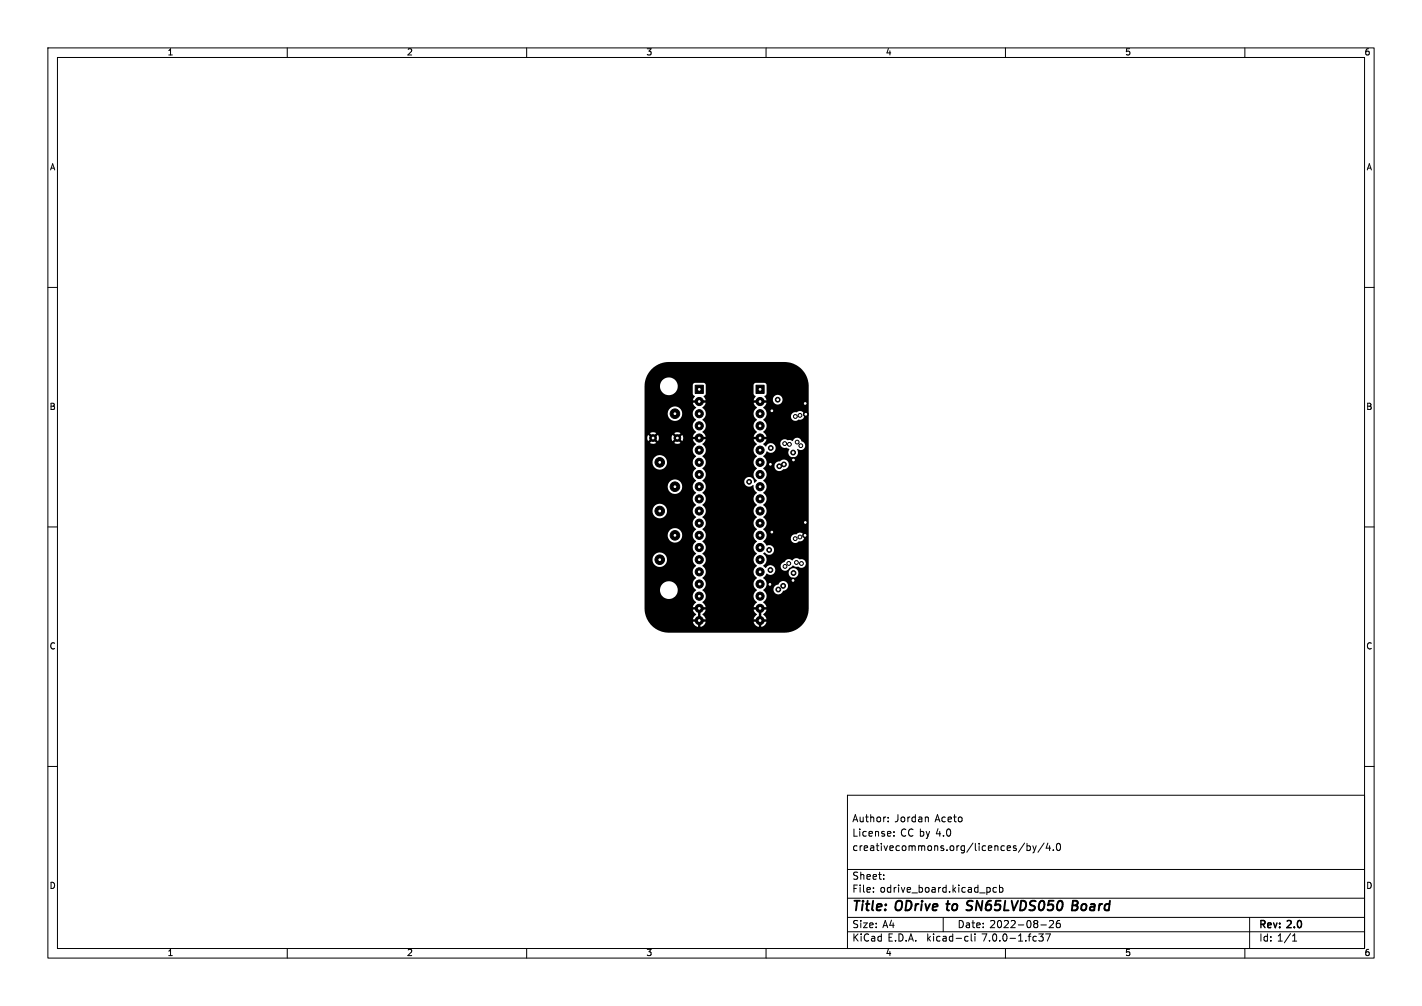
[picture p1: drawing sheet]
<svg xmlns="http://www.w3.org/2000/svg" width="297mm" height="210mm" viewBox="0 0 297 210" stroke-linecap="round" stroke-linejoin="round" font-family="sans-serif">
<defs><g id="words">
<g font-size="2.8">
<text x="178" y="190.8">Title:</text>
<text x="187.1" y="190.8">ODrive</text>
<text x="198.5" y="190.8">to</text>
<text x="203.2" y="190.8">SN65LVDS050</text>
<text x="225.8" y="190.8">Board</text>
</g>
<g font-size="2.1">
<text x="178" y="171.9">Author:</text>
<text x="186.8" y="171.9">Jordan</text>
<text x="195.3" y="171.9">Aceto</text>
<text x="178" y="177.9">creativecommons.org/licences/by/4.0</text>
<text x="178" y="174.9">License:</text>
<text x="188" y="174.9">CC by 4.0</text>
<text x="178" y="183.9">Sheet:</text>
<text x="178" y="186.6">File:</text>
<text x="183.8" y="186.6">odrive_board.kicad_pcb</text>
<text x="178" y="196.8">KiCad</text>
<text x="178" y="194">Size:</text>
<text x="184.3" y="194">A4</text>
<text x="185.4" y="196.8">E.D.A.</text>
<text x="193.6" y="196.8">kicad-cli</text>
<text x="200" y="194">Date:</text>
<text x="205.2" y="196.8">7.0.0-1.fc37</text>
<text x="206.7" y="194">2022-08-26</text>
<text x="263" y="194.2">Rev:</text>
<text x="263" y="196.8">Id: 1/1</text>
<text x="269" y="194.2">2.0</text>
</g>
<g font-size="1.8">
<text x="35" y="11.8">1</text>
<text x="85" y="11.8">2</text>
<text x="135" y="11.8">3</text>
<text x="185" y="11.8">4</text>
<text x="235" y="11.8">5</text>
<text x="285" y="11.8">6</text>
<text x="10.4" y="35.8">A</text>
<text x="285.4" y="35.8">A</text>
<text x="10.3" y="85.8">B</text>
<text x="285.3" y="85.8">B</text>
<text x="10.3" y="135.8">C</text>
<text x="285.3" y="135.8">C</text>
<text x="10.3" y="185.8">D</text>
<text x="285.3" y="185.8">D</text>
<text x="35" y="199.8">1</text>
<text x="85" y="199.8">2</text>
<text x="135" y="199.8">3</text>
<text x="185" y="199.8">4</text>
<text x="235" y="199.8">5</text>
<text x="285" y="199.8">6</text>
</g>
</g></defs>
<g fill="none" stroke="#000" stroke-width=".21">
<path d="M10 10h277v190h-277zM12 12h273v186h-273zM60 10v2M110 10v2M160 10v2M210 10v2M260 10v2M10 60h2M285 60h2M10 110h2M285 110h2M10 160h2"/>
<path d="M285 160h2M177 166h108v32h-108zM185.5 171.4v.2M185.5 170.6v.2M186.7 174.4v.2M186.7 173.6v.2M193.7 170.6l.2 .2v.8M214 176l-1.3 1.9M214.5 176.1v1.5M214.5 176.6h.4l.3 .2-.1 .7h-.6M215.7 176.6l.4 1M216.1 177.6l-.4 .5"/>
<path d="M216.4 176.6l-.3 1M218.1 176l-1.3 1.9M218.9 176l-.4 1.1h.9M219.2 176.6v1M220 177.4v.2M220.8 176.2l.2-.1a.8 .8 0 0 1 .5 .7 .8 .8 0 0 1-.5 .8l-.2-.2-.2-.4zM60 198v2M110 198v2M160 198v2M177 194.5h108M177 191.5h108M177 187.5h108"/>
<path d="M177 181.5h108M182.4 186.1v.2M182.4 185.3v.2M184.6 183.4v.2M184.6 182.6v.2M197 191.5v3M201.8 195.5h.4M202.2 196.4l-.4 .1M202.8 195v1.2l.3 .3M203.6 195v.1M203.6 195.5v1M206.5 185.3l.3 .2v.5l-.3 .3"/>
<path d="M208.1 185.3h-.4l-.3 .2 .1 .7h.6M208.8 185.3h.4l.3 .2-.2 .7h-.5M208.8 184.8v1.5M210 198v2M217 195h.9l-.5 .5 .4 .2v.6l-.2 .2-.6-.2M217.4 193.1h1.1M218.4 195h1l-.7 1.5M219.2 192.3l.6-.1 .2 .4-.9 1.1h.9M221.3 192.2h-.4a1.01 1.01 0 0 0 0 1.5l.5-.2 .1-.5-.3-.3-.4 .1-.2 .2M260 198v2M261 191.5v6.5M270 196.5h.8"/>
<path d="M270 195.4l.4-.4v1.5"/>
</g>
<path d="M197.6 188.7h.8M202.1 190h.5M202.1 188.9l.6 .2M202.9 188h-.5l-.3 .2M224 189h.7M224.7 189l.3 .2M225 188.2l-.2-.2h-.7l-.2 2h.7l.5-.3M225.1 188.6l-.4 .4" fill="none" stroke="#000" stroke-width=".4"/>
<g fill="#000" stroke="#000" stroke-width=".21">
<path d="M145.2 80.4h1.7v1.7h-1.7zM157.9 80.4h1.7v1.7h-1.7z"/>
<circle cx="136.4" cy="91.4" r=".7"/>
<circle cx="137.8" cy="96.5" r="1"/>
<circle cx="141" cy="86.4" r="1"/>
<circle cx="141.5" cy="91.4" r=".7"/>
<circle cx="146" cy="96.5" r=".85"/>
<circle cx="146" cy="83.8" r=".85"/>
<circle cx="146" cy="94" r=".85"/>
<circle cx="146" cy="86.4" r=".85"/>
<circle cx="146" cy="88.9" r=".85"/>
<circle cx="146" cy="99.1" r=".85"/>
<circle cx="146" cy="91.4" r=".85"/>
<circle cx="158.7" cy="91.4" r=".85"/>
<circle cx="158.7" cy="83.8" r=".85"/>
<circle cx="158.7" cy="86.4" r=".85"/>
<circle cx="158.7" cy="88.9" r=".85"/>
<circle cx="158.7" cy="99.1" r=".85"/>
<circle cx="158.7" cy="96.5" r=".85"/>
<circle cx="158.7" cy="94" r=".85"/>
<circle cx="160.9" cy="96.9" r=".5"/>
<circle cx="161" cy="93.5" r=".5"/>
<circle cx="161.2" cy="85.8" r=".5"/>
<circle cx="162.4" cy="83.4" r=".5"/>
<circle cx="162.8" cy="97.3" r=".5"/>
<circle cx="163.7" cy="96.9" r=".5"/>
<circle cx="163.9" cy="92.6" r=".4"/>
<circle cx="164.9" cy="92.8" r=".4"/>
<circle cx="165.7" cy="94.5" r=".5"/>
<circle cx="165.7" cy="96" r=".5"/>
<circle cx="166.1" cy="86.9" r=".4"/>
<circle cx="166.5" cy="92.3" r=".4"/>
<circle cx="167.1" cy="86.7" r=".4"/>
<circle cx="167.3" cy="93" r=".4"/>
<circle cx="168.2" cy="84.2" r=".5"/>
<circle cx="168.3" cy="86.5" r=".5"/>
<circle cx="137.8" cy="116.8" r="1"/>
<circle cx="137.8" cy="106.7" r="1"/>
<circle cx="141" cy="101.6" r="1"/>
<circle cx="141" cy="111.8" r="1"/>
<circle cx="146" cy="106.7" r=".85"/>
<circle cx="146" cy="119.4" r=".85"/>
<circle cx="146" cy="116.8" r=".85"/>
<circle cx="146" cy="104.1" r=".85"/>
<circle cx="146" cy="101.6" r=".85"/>
<circle cx="146" cy="114.3" r=".85"/>
<circle cx="146" cy="111.8" r=".85"/>
<circle cx="146" cy="109.2" r=".85"/>
<circle cx="156.5" cy="100.6" r=".5"/>
<circle cx="158.7" cy="106.7" r=".85"/>
<circle cx="158.7" cy="114.3" r=".85"/>
<circle cx="158.7" cy="116.8" r=".85"/>
<circle cx="158.7" cy="101.6" r=".85"/>
<circle cx="158.7" cy="109.2" r=".85"/>
<circle cx="158.7" cy="111.8" r=".85"/>
<circle cx="158.7" cy="104.1" r=".85"/>
<circle cx="158.7" cy="119.4" r=".85"/>
<circle cx="160.7" cy="114.8" r=".5"/>
<circle cx="160.9" cy="119" r=".5"/>
<circle cx="161.2" cy="111.1" r=".5"/>
<circle cx="164" cy="118.2" r=".4"/>
<circle cx="164.7" cy="117.6" r=".4"/>
<circle cx="165.7" cy="119.6" r=".5"/>
<circle cx="166.1" cy="112.4" r=".4"/>
<circle cx="166.3" cy="117.4" r=".4"/>
<circle cx="167.1" cy="112.1" r=".4"/>
<circle cx="167.4" cy="117.6" r=".4"/>
<circle cx="168.1" cy="111.8" r=".5"/>
<circle cx="168.2" cy="109.1" r=".5"/>
<circle cx="146" cy="129.5" r=".85"/>
<circle cx="146" cy="127" r=".85"/>
<circle cx="146" cy="121.9" r=".85"/>
<circle cx="146" cy="124.5" r=".85"/>
<circle cx="158.7" cy="129.5" r=".85"/>
<circle cx="158.7" cy="127" r=".85"/>
<circle cx="158.7" cy="124.5" r=".85"/>
<circle cx="158.7" cy="121.9" r=".85"/>
<circle cx="160.8" cy="122" r=".5"/>
<circle cx="162.6" cy="123.1" r=".5"/>
<circle cx="163.6" cy="122.3" r=".5"/>
<circle cx="165.6" cy="121.2" r=".5"/>
</g>
<path d="M136 77.1l1.6-1.1 1.7-.4h25l1.6 .4 1.4 1 1 1.2 .5 1.6 .1 47.2-.1 1.1-.3 1-.7 1.1-1.1 1-1.4 .7-1.5 .2h-24.5l-1.1-.2-1-.5-1-.7-.7-.9h9.2a1.3 1.3 0 0 0 1.1 1.1h.5a1.33 1.33 0 0 0 1.1-1.1h10a1.3 1.3 0 0 0 1.1 1.1h.5a1.3 1.3 0 0 0 1.1-1.1h-1.1v1.1h-.5v-1.1h-12.2v1.1h-.5v-1.1h-10.3l-.3-.5h24.9l-.3-.6-.4-.4 .4-.5 .3-.5h-1.1v2h-.5v-2h-1.1l.3 .5 .4 .5-.4 .4-.3 .6h-10l-.3-.6-.4-.4 .4-.5 .3-.5h-1.1v2h-.5v-2h-1.1l.3 .5 .4 .5-.4 .4-.3 .6h-9.5l-.6-1.9v-4.1h3.2a1.85 1.85 0 0 0 1.2 1.6 1.85 1.85 0 0 0 2-.4h3.7a1.68 1.68 0 0 0 .7 1.2l-.4 .5-.3 .5h2.7l-.7-1a1.45 1.45 0 0 0 0-2.5 1.48 1.48 0 0 0 0-2.5 1.48 1.48 0 0 0 0-2.6 1.48 1.48 0 0 0 0-2.5 1.48 1.48 0 0 0 0-2.6 1.48 1.48 0 0 0 0-2.5 1.48 1.48 0 0 0 0-2.5 1.48 1.48 0 0 0 0-2.6 1.48 1.48 0 0 0 0-2.5 1.44 1.44 0 0 0 .3-2.3h8.5a1.12 1.12 0 0 0 .7 .9 1.12 1.12 0 0 0 1.2-.2 2.22 2.22 0 0 0 .7 1.6l-.1 .1a1.42 1.42 0 0 0 .1 2.4l-.3 .3a1.43 1.43 0 0 0 .3 2.3l-.3 .2a1.43 1.43 0 0 0 .3 2.3l-.6 .6a1.38 1.38 0 0 0 .6 1.9l-.6 .9a1.49 1.49 0 0 0 .6 1.7l-.5 .6a1.38 1.38 0 0 0 .5 1.8l-.6 .9a1.49 1.49 0 0 0 .6 1.8l-.4 .4-.3 .6a1.36 1.36 0 0 0 .6 1.4l.1 .2-.6 .7a1.36 1.36 0 0 0 .5 1.6l.1 .2-.4 .4-.3 .5h2.7l-.7-1a1.45 1.45 0 0 0 0-2.5l.1-.1h2a1.06 1.06 0 0 0 1 1 1.06 1.06 0 0 0 1.1-.8 1.02 1.02 0 0 0 .7-1.7 1.02 1.02 0 0 0-1.8 .5l-.7 .2-.3 .8h-2a1.46 1.46 0 0 0-.1-2.4l.7-.9a1.28 1.28 0 0 0 1.6-.2h3a1.05 1.05 0 0 0 1.5 1 1.05 1.05 0 0 0 .2-1.8 1.05 1.05 0 0 0-1.7 .8h-3l.2-.6-.3-.8h1.4a.95 .95 0 0 0 .9 1 .95 .95 0 0 0 1-.7l.7-.5 .5 .3h.5a.97 .97 0 0 0 1.7-.5 .97 .97 0 0 0-1.3-1.1 .91 .91 0 0 0-1.3 0l-.2 .3a1.05 1.05 0 0 0-1.2-.2l-.4 .5-.7 .4-.2 .5h-1.4l-.9-.2-.8 .6-.5-.6a1.44 1.44 0 0 0 0-2.4l.4-.3a1.02 1.02 0 0 0 1.4 .3 1.02 1.02 0 0 0 .3-1.4 1.02 1.02 0 0 0-1.4-.3l-.7-.9 .5-.6h5.3a.96 .96 0 0 0 .6 .9 .96 .96 0 0 0 1.1-.3 .92 .92 0 0 0 1-1.3 .92 .92 0 0 0-1.6-.1l-.8 .2-.3 .6h-5.3a1.92 1.92 0 0 0-.5-2 1.44 1.44 0 0 0 0-2.4 1.48 1.48 0 0 0 0-2.6 1.48 1.48 0 0 0 0-2.5 1.48 1.48 0 0 0 0-2.6 1.48 1.48 0 0 0 0-2.5l.4-.5h1.9a1.05 1.05 0 0 0 .8 1 1.05 1.05 0 0 0 1.1-.4 1.02 1.02 0 0 0 1-1.4 1.02 1.02 0 0 0-1.7-.2l-.9 .3-.3 .7h-1.9a1.74 1.74 0 0 0-.4-2.1l.8-1a1.04 1.04 0 0 0 1.6 0 1.04 1.04 0 0 0-.4-1.6h1.6v.2a.99 .99 0 0 0 1.3 .7l.5 .2v.2a1.01 1.01 0 0 0 .9 1.6 1.01 1.01 0 0 0 .8-1.6v-.2a.98 .98 0 0 0 1.6-.3 .98 .98 0 0 0-.7-1.4 .99 .99 0 0 0-1-.6 .99 .99 0 0 0-.9 .7l-.5-.2h-.5a.94 .94 0 0 0-1.2 0l-.3 .7-2.2-.1-.4 .2-.5 .5-.5-.5 .4-.4 .3-.6h-2.7l.3 .6 .4 .4-.6 .8a1.49 1.49 0 0 0 .6 1.8l-.3 .2a1.43 1.43 0 0 0 .3 2.3l-.3 .3a1.43 1.43 0 0 0 .3 2.2l-.6 .5a1.04 1.04 0 0 0-.8-1.2 1.04 1.04 0 0 0-1.2 .8v.2h-8.5l-.3-.3a1.48 1.48 0 0 0 0-2.5 1.48 1.48 0 0 0 0-2.5 1.48 1.48 0 0 0 0-2.6l.4-.4 .3-.6h-2.7l.3 .6 .4 .4-.6 .6a1.38 1.38 0 0 0 .6 1.9l-.4 .5a1.45 1.45 0 0 0 .4 2.1l-.3 .3a1.43 1.43 0 0 0 .3 2.2l-.3 .3a1.43 1.43 0 0 0 .3 2.3l-.3 .2a1.43 1.43 0 0 0 .3 2.3l-.3 .3a1.43 1.43 0 0 0 .3 2.3l-.3 .2a1.43 1.43 0 0 0 .3 2.3l-.6 .6a1.38 1.38 0 0 0 .6 1.9l-.6 .9a1.49 1.49 0 0 0 .6 1.7l-.5 .6a1.38 1.38 0 0 0 .5 1.8l-.6 .9a1.49 1.49 0 0 0 .6 1.8l-.4 .4-.3 .6a1.36 1.36 0 0 0 .6 1.4l.1 .2-.5 .5-.2 .7h-3.7a1.85 1.85 0 0 0-.7-3 1.85 1.85 0 0 0-2.5 1.8h-3.2v-6.5h1.7a1.51 1.51 0 0 0 2.2 1.4 1.51 1.51 0 0 0 .2-2.6 1.51 1.51 0 0 0-2.4 1v.2h-1.7v-5h4.9v.4a1.51 1.51 0 0 0 2.5 .7 1.51 1.51 0 0 0-.4-2.5 1.51 1.51 0 0 0-2.1 1.4h-4.9v-5.1h1.7a1.51 1.51 0 0 0 2.2 1.3 1.51 1.51 0 0 0 .2-2.5 1.51 1.51 0 0 0-2.4 .9v.3h-1.7v-5.1h4.9a1.51 1.51 0 0 0 2.2 1.3 1.51 1.51 0 0 0 .2-2.5 1.51 1.51 0 0 0-2.4 1v.2h-4.9v-5.1h1.7a1.51 1.51 0 0 0 2.2 1.4 1.51 1.51 0 0 0 .2-2.6 1.51 1.51 0 0 0-2.4 1v.2h-1.7v-4h1.2a1.19 1.19 0 0 0 1.3 0h3.7a1.15 1.15 0 0 0 1.3-.1l-.6-.6-.7 .7h-3.7l-.7-.7-.7 .7h-1.1v-1.1h.6l.2 .7 .6-.7h.8l.6 .7 .2-.7h2.7l.2 .7 .6-.7h.7l.7 .7a1.18 1.18 0 0 0 0-1.3l-.7 .6h-.7l-.6-.6-.2 .6h-2.7l-.2-.6-.6 .6h-.8l-.6-.6-.2 .6h-.6v-1h1.1l.7 .7 .7-.7h3.7l.7 .7 .6-.7a1.18 1.18 0 0 0-1.3 0h-3.8a1.19 1.19 0 0 0-1.3 0h-1.1v-1.5h10.1l.2 .6 .5 .7-.4 .4-.3 .6h2.7l-.7-1.1a1.43 1.43 0 0 0 .7-1.2h10l.2 .6 .5 .7-.4 .4-.3 .6h2.7l-.7-1.1a1.45 1.45 0 0 0 0-2.5l.6-.7h5.2v.2a.97 .97 0 0 0 1.6 .5 .92 .92 0 0 0 1.1-1.2 .92 .92 0 0 0-1.5-.3h-.6l-.3 .2-.3 .6h-5.2v-.1a2.03 2.03 0 0 0-.6-1.8l.4-.3 .3-.6h-2.7l.3 .6 .4 .4-.6 .8a1.49 1.49 0 0 0 .6 1.7l-.5 .7-.2 .6h-10l-.2-.6-.5-.7a1.44 1.44 0 0 0 0-2.5l.4-.4 .3-.6h-2.7l.3 .6 .4 .4-.6 .6a1.38 1.38 0 0 0 .6 1.9l-.5 .7-.2 .6h-10.1v-2.5h4.9v.2a1.51 1.51 0 0 0 2.4 1 1.51 1.51 0 0 0-.2-2.6 1.51 1.51 0 0 0-2.2 1.4h-4.9v-5.7h3.2a1.85 1.85 0 0 0 2.9 1.5h4l.4 .5-.4 .9h2.7l-.4-.9 .4-.5h10l.4 .5-.4 .9 4-.2a1.02 1.02 0 0 0 1.5 1 1.02 1.02 0 0 0 .2-1.8 1.02 1.02 0 0 0-1.7 .6v.2h-1.3l-.4-.6 .4-.6v-1.8l-.1-.3-.4-.2h-1.7l-.4 .2-.1 .3v1.8h-10v-1.9l-.5-.4h-1.7l-.4 .2-.1 .3v1.8h-4l.2-.2a1.86 1.86 0 0 0-.5-3.1 1.86 1.86 0 0 0-2.6 1.8h-3.2l.4-2z" fill="#000"/>
<g fill="#fff" stroke="#fff" stroke-width=".21">
<circle cx="160.9" cy="96.9" r=".17"/>
<circle cx="165.7" cy="96" r=".17"/>
<circle cx="165.6" cy="121.2" r=".17"/>
<circle cx="161.2" cy="85.8" r=".17"/>
<circle cx="168.2" cy="109.1" r=".17"/>
<circle cx="161.2" cy="111.1" r=".17"/>
<circle cx="168.2" cy="84.2" r=".17"/>
<circle cx="168.1" cy="111.8" r=".17"/>
<circle cx="168.3" cy="86.5" r=".17"/>
<circle cx="160.8" cy="122" r=".17"/>
<circle cx="162.8" cy="97.3" r=".17"/>
<circle cx="161" cy="93.5" r=".17"/>
<circle cx="162.6" cy="123.1" r=".17"/>
<circle cx="165.7" cy="94.5" r=".17"/>
<circle cx="163.6" cy="122.3" r=".17"/>
<circle cx="163.7" cy="96.9" r=".17"/>
<circle cx="160.9" cy="119" r=".17"/>
<circle cx="165.7" cy="119.6" r=".17"/>
<circle cx="156.5" cy="100.6" r=".17"/>
<circle cx="164" cy="118.2" r=".17"/>
<circle cx="164.7" cy="117.6" r=".17"/>
<circle cx="167.4" cy="117.6" r=".17"/>
<circle cx="166.3" cy="117.4" r=".17"/>
<circle cx="160.7" cy="114.8" r=".17"/>
<circle cx="162.4" cy="83.4" r=".17"/>
<circle cx="166.1" cy="112.4" r=".17"/>
<circle cx="167.1" cy="112.1" r=".18"/>
<circle cx="163.9" cy="92.6" r=".17"/>
<circle cx="164.9" cy="92.8" r=".17"/>
<circle cx="167.3" cy="93" r=".17"/>
<circle cx="166.5" cy="92.3" r=".17"/>
<circle cx="166.1" cy="86.9" r=".17"/>
<circle cx="167.1" cy="86.7" r=".17"/>
<circle cx="139.7" cy="80.6" r=".17"/>
<circle cx="141" cy="111.8" r=".17"/>
<circle cx="146" cy="81.3" r=".17"/>
<circle cx="146" cy="83.8" r=".17"/>
<circle cx="146" cy="86.4" r=".17"/>
<circle cx="146" cy="88.9" r=".17"/>
<circle cx="146" cy="91.4" r=".17"/>
<circle cx="146" cy="94" r=".17"/>
<circle cx="146" cy="96.5" r=".17"/>
<circle cx="146" cy="99.1" r=".17"/>
<circle cx="146" cy="101.6" r=".17"/>
<circle cx="146" cy="104.1" r=".17"/>
<circle cx="146" cy="106.7" r=".17"/>
<circle cx="146" cy="109.2" r=".17"/>
<circle cx="146" cy="111.8" r=".17"/>
<circle cx="146" cy="114.3" r=".17"/>
<circle cx="146" cy="116.8" r=".17"/>
<circle cx="146" cy="119.4" r=".17"/>
<circle cx="146" cy="121.9" r=".17"/>
<circle cx="146" cy="124.5" r=".17"/>
<circle cx="146" cy="127" r=".17"/>
<circle cx="146" cy="129.5" r=".17"/>
<circle cx="141" cy="101.6" r=".17"/>
<circle cx="139.7" cy="123.2" r=".17"/>
<circle cx="137.8" cy="96.5" r=".17"/>
<circle cx="136.4" cy="91.4" r=".17"/>
<circle cx="141.5" cy="91.4" r=".17"/>
<circle cx="137.8" cy="116.8" r=".17"/>
<circle cx="137.8" cy="106.7" r=".17"/>
<circle cx="141" cy="86.4" r=".17"/>
<circle cx="158.7" cy="81.3" r=".17"/>
<circle cx="158.7" cy="83.8" r=".17"/>
<circle cx="158.7" cy="86.4" r=".17"/>
<circle cx="158.7" cy="88.9" r=".17"/>
<circle cx="158.7" cy="91.4" r=".17"/>
<circle cx="158.7" cy="94" r=".17"/>
<circle cx="158.7" cy="96.5" r=".17"/>
<circle cx="158.7" cy="99.1" r=".17"/>
<circle cx="158.7" cy="101.6" r=".17"/>
<circle cx="158.7" cy="104.1" r=".17"/>
<circle cx="158.7" cy="106.7" r=".17"/>
<circle cx="158.7" cy="109.2" r=".17"/>
<circle cx="158.7" cy="111.8" r=".17"/>
<circle cx="158.7" cy="114.3" r=".17"/>
<circle cx="158.7" cy="116.8" r=".17"/>
<circle cx="158.7" cy="119.4" r=".17"/>
<circle cx="158.7" cy="121.9" r=".17"/>
<circle cx="158.7" cy="124.5" r=".17"/>
<circle cx="158.7" cy="127" r=".17"/>
<circle cx="158.7" cy="129.5" r=".17"/>
</g>
<use href="#words"/>
</svg>
